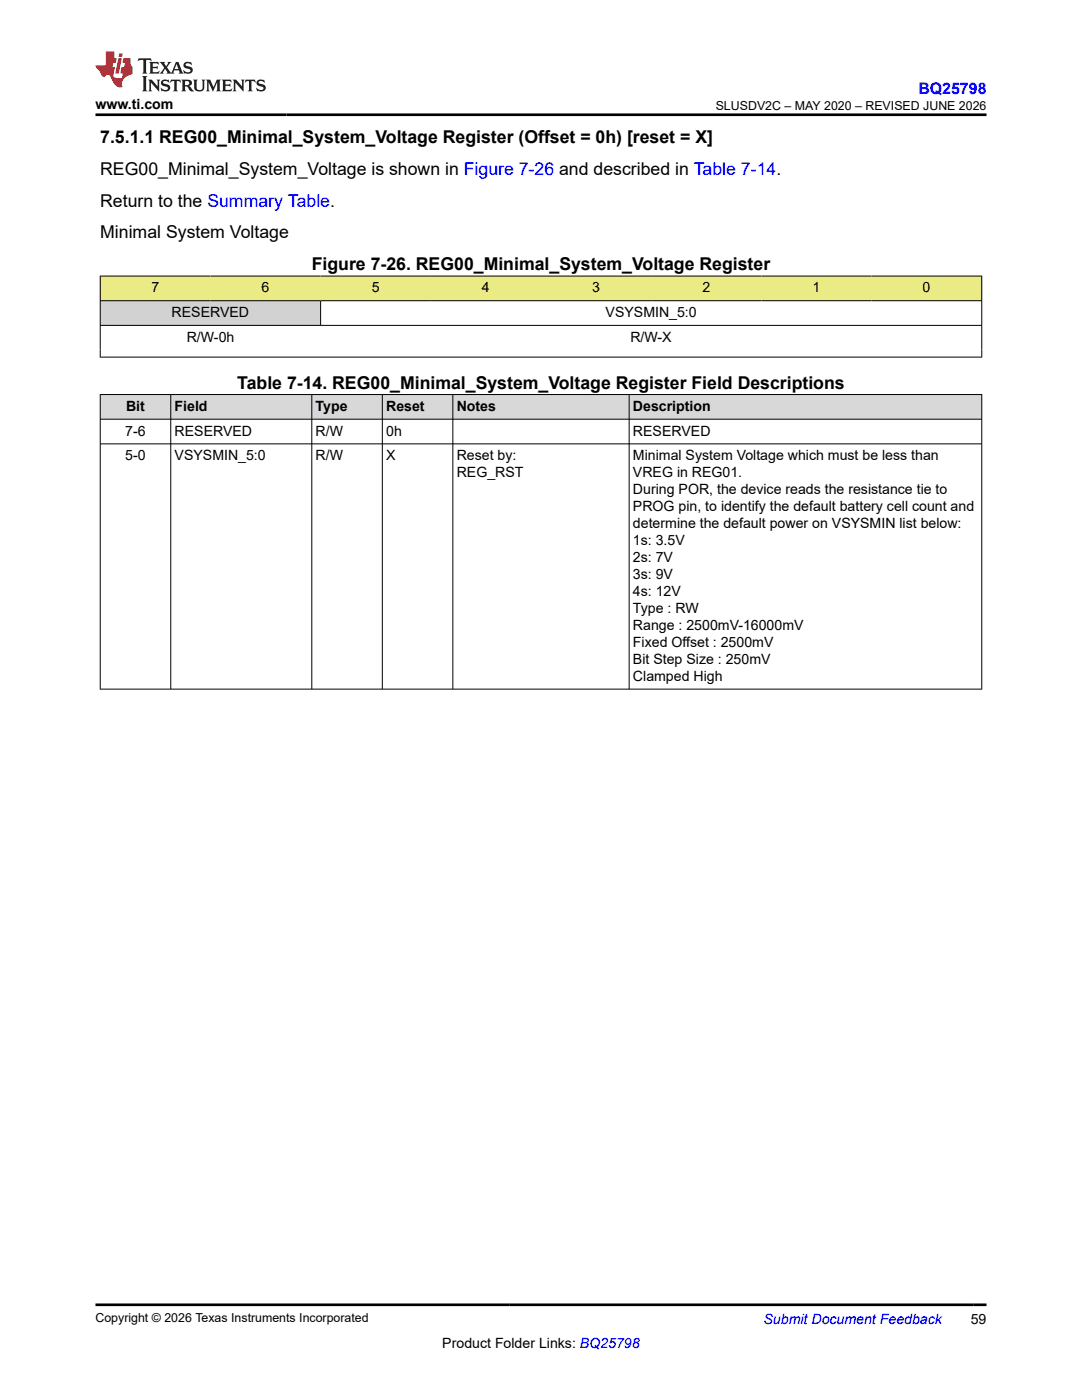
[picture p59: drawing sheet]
<svg xmlns="http://www.w3.org/2000/svg" width="216mm" height="279mm" viewBox="0 0 216 279" stroke-linecap="round" stroke-linejoin="round" font-family="sans-serif">
<defs><g id="words">
<g font-size="3.5">
<text x="20" y="28.5">7.5.1.1 REG00_Minimal_System_Voltage Register (Offset = 0h) [reset = X]</text>
<text x="20" y="34.9">REG00_Minimal_System_Voltage is shown in Figure 7-26 and described in Table 7-14.</text>
<text x="20" y="41.2">Return to the Summary Table.</text>
<text x="20" y="47.6">Minimal System Voltage</text>
<text x="62.2" y="53.9">Figure 7-26. REG00_Minimal_System_Voltage Register</text>
<text x="47.3" y="77.6">Table 7-14. REG00_Minimal_System_Voltage Register Field Descriptions</text>
</g>
<text font-size="3.2" fill="#00f" x="183.3" y="18.7">BQ25798</text>
<g font-size="2.8">
<text x="19" y="21.8">www.ti.com</text>
<text x="30.2" y="58.4">7</text>
<text x="52.2" y="58.4">6</text>
<text x="74.2" y="58.4">5</text>
<text x="96.2" y="58.4">4</text>
<text x="118.2" y="58.4">3</text>
<text x="140.1" y="58.4">2</text>
<text x="162.1" y="58.4">1</text>
<text x="184.1" y="58.4">0</text>
<text x="34.2" y="63.3">RESERVED</text>
<text x="120.8" y="63.3">VSYSMIN_5:0</text>
<text x="37.3" y="68.2">R/W-0h</text>
<text x="125.8" y="68.2">R/W-X</text>
<text x="25.2" y="82">Bit</text>
<text x="34.8" y="82">Field</text>
<text x="63" y="82">Type</text>
<text x="77.1" y="82">Reset</text>
<text x="91.1" y="82">Notes</text>
<text x="126.3" y="82">Description</text>
<text x="25" y="86.9">7-6</text>
<text x="34.8" y="86.9">RESERVED</text>
<text x="63" y="86.9">R/W</text>
<text x="77.1" y="86.9">0h</text>
<text x="126.3" y="86.9">RESERVED</text>
<text x="25" y="91.9">5-0</text>
<text x="34.8" y="91.9">VSYSMIN_5:0</text>
<text x="63" y="91.9">R/W</text>
<text x="77.1" y="91.9">X</text>
<text x="91.1" y="91.9">Reset by:</text>
<text x="91.1" y="95.2">REG_RST</text>
<text x="126.3" y="91.9">Minimal System Voltage which must be less than</text>
<text x="126.3" y="95.2">VREG in REG01.</text>
<text x="126.3" y="98.6">During POR, the device reads the resistance tie to</text>
<text x="126.3" y="102">PROG pin, to identify the default battery cell count and</text>
<text x="126.3" y="105.4">determine the default power on VSYSMIN list below:</text>
<text x="126.3" y="108.8">1s: 3.5V</text>
<text x="126.3" y="112.2">2s: 7V</text>
<text x="126.3" y="115.6">3s: 9V</text>
<text x="126.3" y="118.9">4s: 12V</text>
<text x="126.3" y="122.3">Type : RW</text>
<text x="126.3" y="125.7">Range : 2500mV-16000mV</text>
<text x="126.3" y="129.1">Fixed Offset : 2500mV</text>
<text x="126.3" y="132.5">Bit Step Size : 250mV</text>
<text x="126.3" y="135.9">Clamped High</text>
<text x="88.3" y="269">Product Folder Links: BQ25798</text>
<text x="193.7" y="264.2">59</text>
</g>
<text font-size="2.8" fill="#00f" x="152.4" y="264.2">Submit Document Feedback</text>
<g font-size="2.5">
<text x="142.8" y="21.9">SLUSDV2C – MAY 2020 – REVISED JUNE 2026</text>
<text x="19" y="263.9">Copyright © 2026 Texas Instruments Incorporated</text>
</g>
</g></defs>
<g fill="#ebeb85">
<path d="M20 55.1h175.9v4.9h-175.9z" fill-rule="evenodd"/>
<path d="M20.1 55.2h21.9v4.8h-21.9z" fill-rule="evenodd"/>
<path d="M42 55.2h22v4.8h-22z" fill-rule="evenodd"/>
<path d="M64 55.2h22v4.8h-22z" fill-rule="evenodd"/>
<path d="M86 55.2h21.9v4.8h-21.9z" fill-rule="evenodd"/>
<path d="M108 55.2h21.9v4.8h-21.9z" fill-rule="evenodd"/>
<path d="M129.9 55.2h22v4.8h-22z" fill-rule="evenodd"/>
<path d="M151.9 55.2h22v4.8h-22z" fill-rule="evenodd"/>
<path d="M173.9 55.2h21.9v4.8h-21.9z" fill-rule="evenodd"/>
</g>
<path d="M20.1 60.1h43.8v4.8h-43.8z" fill-rule="evenodd" fill="#d2d2d2"/>
<path d="M19.9 55.1h176.1M20 55v16.3M195.9 55v16.3M19.9 60h176.1M19.9 64.9h176.1M19.9 71.3h176.1M64 60v5" fill="none" stroke="#000" stroke-width=".2"/>
<g fill="#d8d8d8">
<path d="M20 78.7h175.9v5h-175.9z" fill-rule="evenodd"/>
<path d="M20.1 78.8h13.9v4.8h-13.9z" fill-rule="evenodd"/>
<path d="M34.1 78.8h28.1v4.8h-28.1z" fill-rule="evenodd"/>
<path d="M62.3 78.8h13.9v4.8h-13.9z" fill-rule="evenodd"/>
<path d="M76.3 78.8h14v4.8h-14z" fill-rule="evenodd"/>
<path d="M90.4 78.8h35.1v4.8h-35.1z" fill-rule="evenodd"/>
<path d="M125.6 78.8h70.2v4.8h-70.2z" fill-rule="evenodd"/>
</g>
<path d="M19.9 78.7h176.1M20 78.7v58.9M34.1 78.7v58.9M62.2 78.7v58.9M76.3 78.7v58.9M90.4 78.7v58.9M125.5 78.7v58.9M195.9 78.7v58.9M19.9 83.7h176.1M19.9 88.6h176.1M19.9 137.5h176.1" fill="none" stroke="#000" stroke-width=".2"/>
<path d="M27.7 11.6l-.2 .6 .5-.2h.6v.1v2.2l-.2 .4h1l-.2-.4v-2.2v-.1h.5l.5 .2-.1-.6zM29.8 12.4l.2 .3v1.6l-.2 .4h1.9l.1-.6a1.08 1.08 0 0 1-1.3 .2v-.7h.6l.4 .2v-.7l-.4 .2h-.6v-.5l.2-.2a1 1 0 0 1 1 .3l-.1-.5zM31.8 12.4l1 1.1-1 1.2h.9l-.2-.2 .4-.8 .5 .8-.2 .2h1.6l-.2-.2 .1-.5h1l.1 .5-.1 .2h.9l-.2-.4-.8-1.9h-.5l-1 2.1-.8-1.1 .9-1h-.8l.2 .2-.5 .6-.3-.6 .1-.2zM35.2 12.8l.4 1h-.8zM36.8 12.5a.65 .65 0 0 0-.2 .7 .65 .65 0 0 0 .6 .5l.7 .1 .1 .3a.79 .79 0 0 1-.7 .4 .79 .79 0 0 1-.7-.5l.1 .7 .2-.1a.93 .93 0 0 0 1.1 0 .93 .93 0 0 0 .4-.9 1.46 1.46 0 0 0-1.2-.6l-.1-.3a1.09 1.09 0 0 1 1.2 .2l-.2-.6-.1 .1-.6-.2zM28.4 15.2l.2 .4v2.2l-.2 .4h1l-.2-.4v-2.2l.2-.4zM29.6 15.9l.2 .4v1.5l-.2 .4h.8l-.3-.4v-1.3l1.7 1.8v-2l.2-.4h-.8l.2 .2 .1 1.1-1.2-1.3zM32.3 16a.65 .65 0 0 0-.2 .8 .65 .65 0 0 0 .7 .4l.6 .2 .1 .2a.79 .79 0 0 1-.7 .4 .79 .79 0 0 1-.7-.5l.1 .7 .2-.1a.93 .93 0 0 0 1.1 .1 .93 .93 0 0 0 .4-1 1.46 1.46 0 0 0-1.2-.5l-.1-.4a1.09 1.09 0 0 1 1.2 .2l-.2-.6-.1 .1-.6-.1zM34.1 15.9l-.1 .6a.63 .63 0 0 1 .7-.3l.1 1.6-.3 .4h1l-.2-.4v-1.6a.66 .66 0 0 1 .8 .3l-.1-.6zM36.2 15.9l.2 .4v1.5l-.2 .4h.9l-.2-.2v-.7h.5l.1 .2a.79 .79 0 0 0 1.2 .6l-1-.9a.61 .61 0 0 0 .6-.6 .61 .61 0 0 0-.5-.7zM36.9 16.2h.2a.47 .47 0 0 1 .5 .1 .47 .47 0 0 1 .1 .5l-.2 .1-.6 .1zM38.5 15.9l.2 .2a2.27 2.27 0 0 0 .4 2 1.04 1.04 0 0 0 1.7-.7v-1.3l.2-.2h-.8l.2 .4v1.1a.6 .6 0 0 1-.6 .6 .6 .6 0 0 1-.6-.6v-1.1l.3-.4zM41.1 15.9l.2 .4v1.5l-.2 .4h.7l-.2-.4v-1.4l.9 1.9 .8-1.9v1.4l-.2 .4h1l-.3-.4v-1.5l.3-.4h-.8l-.7 1.5-.7-1.5zM44.3 15.9l.2 .4v1.5l-.2 .4h1.9l.1-.6a1.09 1.09 0 0 1-1.3 .2v-.7h.6l.4 .2v-.6l-.4 .2h-.6v-.6l.2-.1a1.01 1.01 0 0 1 1 .3l-.1-.6zM46.4 15.9l.3 .4v1.5l-.3 .4h.8l-.2-.4v-1.3l1.6 1.8v-2l.2-.4h-.7l.2 .2v1.1l-1.2-1.3zM49 15.9l-.1 .6a.63 .63 0 0 1 .8-.3v1.6l-.3 .4h1l-.2-.4v-1.6a.66 .66 0 0 1 .8 .3l-.1-.6zM51.4 16a.65 .65 0 0 0-.2 .8 .65 .65 0 0 0 .6 .4l.6 .2 .2 .2a.79 .79 0 0 1-.8 .4 .79 .79 0 0 1-.6-.5l.1 .7 .2-.1a.93 .93 0 0 0 1 .1 .93 .93 0 0 0 .5-1 1.46 1.46 0 0 0-1.3-.5l-.1-.4a1.09 1.09 0 0 1 1.3 .2l-.2-.6-.2 .1-.5-.1z" fill="#231f20"/>
<path d="M21.1 10.3v2.7h-2.1l.1 .4 .9 1a.95 .95 0 0 0 .9 .9 .59 .59 0 0 1 .6-.4 .59 .59 0 0 1 .5 .3l.4 .8a1.59 1.59 0 0 0 2.1 1.4 1.61 1.61 0 0 1 1-2.3l1-.3-.1-1.5a1.59 1.59 0 0 1-.4-1.7h-1.4l-.2 .9h.5l-.1 .9h-.5l-.2 .9v.3l.4 .1-.2 .9h-.6a.73 .73 0 0 1-1.1-.7l.3-1.5h-.5l.2-.9h.5l.2-.9h-.5v-1.3zM23.6 11.6l-.6 3.1h.7l.6-3.1zM23.8 10.7l-.1 .6h.7l.1-.6z" fill="#ed1c24"/>
<path d="M19 22.9h177.8M19 260.4h177.8" fill="none" stroke="#000" stroke-width=".53"/>
<use href="#words"/>
</svg>
